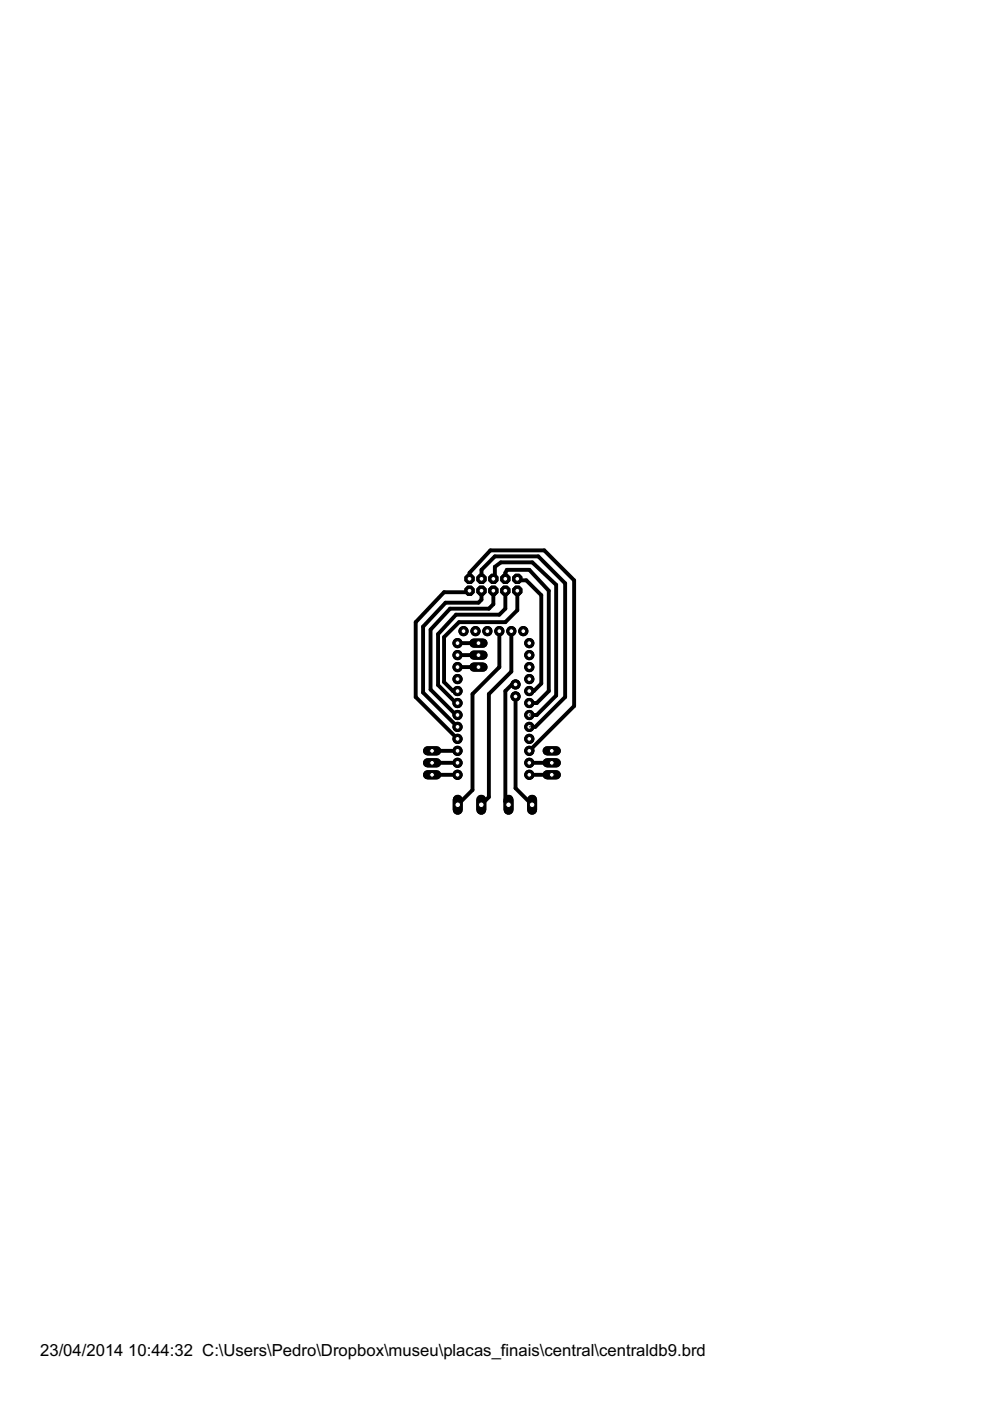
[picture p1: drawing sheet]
<svg xmlns="http://www.w3.org/2000/svg" width="210mm" height="297mm" viewBox="0 0 210 297" stroke-linecap="round" stroke-linejoin="round" font-family="sans-serif">
<defs><g id="words">
<g font-size="4">
<text x="8.5" y="287.5">23/04/2014</text>
<text x="27.2" y="287.5">10:44:32 C:\Users\Pedro\Dropbox\museu\placas_finais\central\centraldb9.brd</text>
</g>
</g></defs>
<g fill="none" stroke="#000" stroke-width=".83">
<path d="M97 136.4h4.5M97 138.9h4.5M99.5 122.7v-1.2l4.5-4.8h11.4l6.3 6.3v26.7l-8.8 8.9v.6h-.7M99.5 125.2l-.3 .4h-5.1l-6 6.3v15.9l8.9 8.9v.3M102.1 122.7v-1.9l2.8-2.8h9.2l5.7 5.7v24.1l-6.3 6.3h-.6M102.1 125.2v1.9l-.6 .7h-7l-4.8 5.1v13.9l7.3 7.3M104.6 122.7l.3-.3v-2.2l1.3-1h6.7l5 4.8v23.5l-4.1 4.1h-1.3M104.6 125.2v2.9l-.9 1h-8.3l-4.1 4.4v12.7l5.4 5.4h.3M105.9 133.8v7.6l-5.7 5.8v20.3l-3.2 3.1M107.1 122.7v-1.2l.4-.7h4.7l4.2 4.4v21.3l-2.6 2.6h-1.6M107.1 125.2v3.9l-1.2 1.2h-9.2l-3.8 4.2v10.7l3.8 3.9h.3M108.4 133.8v8.6l-4.7 4.8v21.8l-1.7 1.6"/>
<path d="M109.7 125.2v4.2l-2.6 2.5h-9.8l-3.2 3.2v9.5l2 1.9h.9M109.7 122.7l.3 .3h1.6l3.2 3.2v18.7l-1.6 1.6h-1M91.6 159.2h5.4M97 141.4h4.5M109.3 145.1h-.8l-1.4 1.4v23.4l.7 .7M109.3 147.7v19.4l3.5 3.5M91.6 161.7h5.4M91.6 164.3h5.4M112.2 161.7h4.8M112.2 164.3h4.8"/>
</g>
<circle cx="112.2" cy="136.4" r=".97" fill="#000" stroke="#000" stroke-width=".21"/>
<circle cx="112.2" cy="136.4" r=".51" fill="#fff" stroke="#000" stroke-width=".21"/>
<circle cx="112.2" cy="138.9" r=".97" fill="#000" stroke="#000" stroke-width=".21"/>
<circle cx="112.2" cy="138.9" r=".51" fill="#fff" stroke="#000" stroke-width=".21"/>
<circle cx="112.2" cy="141.4" r=".97" fill="#000" stroke="#000" stroke-width=".21"/>
<circle cx="112.2" cy="141.4" r=".51" fill="#fff" stroke="#000" stroke-width=".21"/>
<circle cx="112.2" cy="144" r=".97" fill="#000" stroke="#000" stroke-width=".21"/>
<circle cx="112.2" cy="144" r=".51" fill="#fff" stroke="#000" stroke-width=".21"/>
<circle cx="112.2" cy="146.5" r=".97" fill="#000" stroke="#000" stroke-width=".21"/>
<circle cx="112.2" cy="146.5" r=".51" fill="#fff" stroke="#000" stroke-width=".21"/>
<circle cx="112.2" cy="149.1" r=".97" fill="#000" stroke="#000" stroke-width=".21"/>
<circle cx="112.2" cy="149.1" r=".51" fill="#fff" stroke="#000" stroke-width=".21"/>
<circle cx="112.2" cy="151.6" r=".97" fill="#000" stroke="#000" stroke-width=".21"/>
<circle cx="112.2" cy="151.6" r=".51" fill="#fff" stroke="#000" stroke-width=".21"/>
<circle cx="112.2" cy="154.1" r=".97" fill="#000" stroke="#000" stroke-width=".21"/>
<circle cx="112.2" cy="154.1" r=".51" fill="#fff" stroke="#000" stroke-width=".21"/>
<circle cx="112.2" cy="156.7" r=".97" fill="#000" stroke="#000" stroke-width=".21"/>
<circle cx="112.2" cy="156.7" r=".51" fill="#fff" stroke="#000" stroke-width=".21"/>
<circle cx="112.2" cy="159.2" r=".97" fill="#000" stroke="#000" stroke-width=".21"/>
<circle cx="112.2" cy="159.2" r=".51" fill="#fff" stroke="#000" stroke-width=".21"/>
<circle cx="112.2" cy="161.7" r=".97" fill="#000" stroke="#000" stroke-width=".21"/>
<circle cx="112.2" cy="161.7" r=".51" fill="#fff" stroke="#000" stroke-width=".21"/>
<circle cx="112.2" cy="164.3" r=".97" fill="#000" stroke="#000" stroke-width=".21"/>
<circle cx="112.2" cy="164.3" r=".51" fill="#fff" stroke="#000" stroke-width=".21"/>
<circle cx="97" cy="164.3" r=".97" fill="#000" stroke="#000" stroke-width=".21"/>
<circle cx="97" cy="164.3" r=".51" fill="#fff" stroke="#000" stroke-width=".21"/>
<circle cx="97" cy="161.7" r=".97" fill="#000" stroke="#000" stroke-width=".21"/>
<circle cx="97" cy="161.7" r=".51" fill="#fff" stroke="#000" stroke-width=".21"/>
<circle cx="97" cy="159.2" r=".97" fill="#000" stroke="#000" stroke-width=".21"/>
<circle cx="97" cy="159.2" r=".51" fill="#fff" stroke="#000" stroke-width=".21"/>
<circle cx="97" cy="156.7" r=".97" fill="#000" stroke="#000" stroke-width=".21"/>
<circle cx="97" cy="156.7" r=".51" fill="#fff" stroke="#000" stroke-width=".21"/>
<circle cx="97" cy="154.1" r=".97" fill="#000" stroke="#000" stroke-width=".21"/>
<circle cx="97" cy="154.1" r=".51" fill="#fff" stroke="#000" stroke-width=".21"/>
<circle cx="97" cy="151.6" r=".97" fill="#000" stroke="#000" stroke-width=".21"/>
<circle cx="97" cy="151.6" r=".51" fill="#fff" stroke="#000" stroke-width=".21"/>
<circle cx="97" cy="149.1" r=".97" fill="#000" stroke="#000" stroke-width=".21"/>
<circle cx="97" cy="149.1" r=".51" fill="#fff" stroke="#000" stroke-width=".21"/>
<circle cx="97" cy="146.5" r=".97" fill="#000" stroke="#000" stroke-width=".21"/>
<circle cx="97" cy="146.5" r=".51" fill="#fff" stroke="#000" stroke-width=".21"/>
<circle cx="97" cy="144" r=".97" fill="#000" stroke="#000" stroke-width=".21"/>
<circle cx="97" cy="144" r=".51" fill="#fff" stroke="#000" stroke-width=".21"/>
<circle cx="97" cy="141.4" r=".97" fill="#000" stroke="#000" stroke-width=".21"/>
<circle cx="97" cy="141.4" r=".51" fill="#fff" stroke="#000" stroke-width=".21"/>
<circle cx="97" cy="138.9" r=".97" fill="#000" stroke="#000" stroke-width=".21"/>
<circle cx="97" cy="138.9" r=".51" fill="#fff" stroke="#000" stroke-width=".21"/>
<circle cx="97" cy="136.4" r=".97" fill="#000" stroke="#000" stroke-width=".21"/>
<circle cx="97" cy="136.4" r=".51" fill="#fff" stroke="#000" stroke-width=".21"/>
<circle cx="109.3" cy="147.7" r=".97" fill="#000" stroke="#000" stroke-width=".21"/>
<circle cx="109.3" cy="147.7" r=".51" fill="#fff" stroke="#000" stroke-width=".21"/>
<circle cx="109.3" cy="145.1" r=".97" fill="#000" stroke="#000" stroke-width=".21"/>
<circle cx="109.3" cy="145.1" r=".51" fill="#fff" stroke="#000" stroke-width=".21"/>
<circle cx="111" cy="133.8" r=".97" fill="#000" stroke="#000" stroke-width=".21"/>
<circle cx="111" cy="133.8" r=".51" fill="#fff" stroke="#000" stroke-width=".21"/>
<circle cx="108.4" cy="133.8" r=".97" fill="#000" stroke="#000" stroke-width=".21"/>
<circle cx="108.4" cy="133.8" r=".51" fill="#fff" stroke="#000" stroke-width=".21"/>
<circle cx="105.9" cy="133.8" r=".97" fill="#000" stroke="#000" stroke-width=".21"/>
<circle cx="105.9" cy="133.8" r=".51" fill="#fff" stroke="#000" stroke-width=".21"/>
<circle cx="103.3" cy="133.8" r=".97" fill="#000" stroke="#000" stroke-width=".21"/>
<circle cx="103.3" cy="133.8" r=".51" fill="#fff" stroke="#000" stroke-width=".21"/>
<circle cx="100.8" cy="133.8" r=".97" fill="#000" stroke="#000" stroke-width=".21"/>
<circle cx="100.8" cy="133.8" r=".51" fill="#fff" stroke="#000" stroke-width=".21"/>
<circle cx="98.3" cy="133.8" r=".97" fill="#000" stroke="#000" stroke-width=".21"/>
<circle cx="98.3" cy="133.8" r=".51" fill="#fff" stroke="#000" stroke-width=".21"/>
<path d="M112.8 169.6v2.1" fill="none" stroke="#000" stroke-width="2.1"/>
<circle cx="112.8" cy="170.6" r=".59" fill="#fff" stroke="#000" stroke-width=".21"/>
<path d="M107.8 169.6v2.1" fill="none" stroke="#000" stroke-width="2.1"/>
<circle cx="107.8" cy="170.6" r=".59" fill="#fff" stroke="#000" stroke-width=".21"/>
<path d="M102 169.6v2.1" fill="none" stroke="#000" stroke-width="2.1"/>
<circle cx="102" cy="170.6" r=".59" fill="#fff" stroke="#000" stroke-width=".21"/>
<path d="M97 169.6v2.1" fill="none" stroke="#000" stroke-width="2.1"/>
<circle cx="97" cy="170.6" r=".59" fill="#fff" stroke="#000" stroke-width=".21"/>
<path d="M100.5 141.4h1.9" fill="none" stroke="#000" stroke-width="1.9"/>
<circle cx="101.5" cy="141.4" r=".51" fill="#fff" stroke="#000" stroke-width=".21"/>
<path d="M100.5 138.9h1.9" fill="none" stroke="#000" stroke-width="1.9"/>
<circle cx="101.5" cy="138.9" r=".51" fill="#fff" stroke="#000" stroke-width=".21"/>
<path d="M100.5 136.4h1.9" fill="none" stroke="#000" stroke-width="1.9"/>
<circle cx="101.5" cy="136.4" r=".51" fill="#fff" stroke="#000" stroke-width=".21"/>
<path d="M90.7 164.3h1.9" fill="none" stroke="#000" stroke-width="1.9"/>
<circle cx="91.6" cy="164.3" r=".51" fill="#fff" stroke="#000" stroke-width=".21"/>
<path d="M90.7 161.7h1.9" fill="none" stroke="#000" stroke-width="1.9"/>
<circle cx="91.6" cy="161.7" r=".51" fill="#fff" stroke="#000" stroke-width=".21"/>
<path d="M90.7 159.2h1.9" fill="none" stroke="#000" stroke-width="1.9"/>
<circle cx="91.6" cy="159.2" r=".51" fill="#fff" stroke="#000" stroke-width=".21"/>
<path d="M116 159.2h1.9" fill="none" stroke="#000" stroke-width="1.9"/>
<circle cx="117" cy="159.2" r=".51" fill="#fff" stroke="#000" stroke-width=".21"/>
<path d="M116 161.7h1.9" fill="none" stroke="#000" stroke-width="1.9"/>
<circle cx="117" cy="161.7" r=".51" fill="#fff" stroke="#000" stroke-width=".21"/>
<path d="M116 164.3h1.9" fill="none" stroke="#000" stroke-width="1.9"/>
<circle cx="117" cy="164.3" r=".51" fill="#fff" stroke="#000" stroke-width=".21"/>
<circle cx="109.7" cy="122.7" r="1.05" fill="#000" stroke="#000" stroke-width=".21"/>
<circle cx="109.7" cy="122.7" r=".51" fill="#fff" stroke="#000" stroke-width=".21"/>
<circle cx="107.1" cy="122.7" r="1.05" fill="#000" stroke="#000" stroke-width=".21"/>
<circle cx="107.1" cy="122.7" r=".51" fill="#fff" stroke="#000" stroke-width=".21"/>
<circle cx="104.6" cy="122.7" r="1.05" fill="#000" stroke="#000" stroke-width=".21"/>
<circle cx="104.6" cy="122.7" r=".51" fill="#fff" stroke="#000" stroke-width=".21"/>
<circle cx="102.1" cy="122.7" r="1.05" fill="#000" stroke="#000" stroke-width=".21"/>
<circle cx="102.1" cy="122.7" r=".51" fill="#fff" stroke="#000" stroke-width=".21"/>
<circle cx="99.5" cy="122.7" r="1.05" fill="#000" stroke="#000" stroke-width=".21"/>
<circle cx="99.5" cy="122.7" r=".51" fill="#fff" stroke="#000" stroke-width=".21"/>
<circle cx="109.7" cy="125.2" r="1.05" fill="#000" stroke="#000" stroke-width=".21"/>
<circle cx="109.7" cy="125.2" r=".51" fill="#fff" stroke="#000" stroke-width=".21"/>
<circle cx="107.1" cy="125.2" r="1.05" fill="#000" stroke="#000" stroke-width=".21"/>
<circle cx="107.1" cy="125.2" r=".51" fill="#fff" stroke="#000" stroke-width=".21"/>
<circle cx="104.6" cy="125.2" r="1.05" fill="#000" stroke="#000" stroke-width=".21"/>
<circle cx="104.6" cy="125.2" r=".51" fill="#fff" stroke="#000" stroke-width=".21"/>
<circle cx="102.1" cy="125.2" r="1.05" fill="#000" stroke="#000" stroke-width=".21"/>
<circle cx="102.1" cy="125.2" r=".51" fill="#fff" stroke="#000" stroke-width=".21"/>
<circle cx="99.5" cy="125.2" r="1.05" fill="#000" stroke="#000" stroke-width=".21"/>
<circle cx="99.5" cy="125.2" r=".51" fill="#fff" stroke="#000" stroke-width=".21"/>
<circle cx="112.2" cy="136.4" r=".97" fill="#000" stroke="#000" stroke-width=".21"/>
<circle cx="112.2" cy="136.4" r=".51" fill="#fff" stroke="#000" stroke-width=".21"/>
<circle cx="112.2" cy="138.9" r=".97" fill="#000" stroke="#000" stroke-width=".21"/>
<circle cx="112.2" cy="138.9" r=".51" fill="#fff" stroke="#000" stroke-width=".21"/>
<circle cx="112.2" cy="141.4" r=".97" fill="#000" stroke="#000" stroke-width=".21"/>
<circle cx="112.2" cy="141.4" r=".51" fill="#fff" stroke="#000" stroke-width=".21"/>
<circle cx="112.2" cy="144" r=".97" fill="#000" stroke="#000" stroke-width=".21"/>
<circle cx="112.2" cy="144" r=".51" fill="#fff" stroke="#000" stroke-width=".21"/>
<circle cx="112.2" cy="146.5" r=".97" fill="#000" stroke="#000" stroke-width=".21"/>
<circle cx="112.2" cy="146.5" r=".51" fill="#fff" stroke="#000" stroke-width=".21"/>
<circle cx="112.2" cy="149.1" r=".97" fill="#000" stroke="#000" stroke-width=".21"/>
<circle cx="112.2" cy="149.1" r=".51" fill="#fff" stroke="#000" stroke-width=".21"/>
<circle cx="112.2" cy="151.6" r=".97" fill="#000" stroke="#000" stroke-width=".21"/>
<circle cx="112.2" cy="151.6" r=".51" fill="#fff" stroke="#000" stroke-width=".21"/>
<circle cx="112.2" cy="154.1" r=".97" fill="#000" stroke="#000" stroke-width=".21"/>
<circle cx="112.2" cy="154.1" r=".51" fill="#fff" stroke="#000" stroke-width=".21"/>
<circle cx="112.2" cy="156.7" r=".97" fill="#000" stroke="#000" stroke-width=".21"/>
<circle cx="112.2" cy="156.7" r=".51" fill="#fff" stroke="#000" stroke-width=".21"/>
<circle cx="112.2" cy="159.2" r=".97" fill="#000" stroke="#000" stroke-width=".21"/>
<circle cx="112.2" cy="159.2" r=".51" fill="#fff" stroke="#000" stroke-width=".21"/>
<circle cx="112.2" cy="161.7" r=".97" fill="#000" stroke="#000" stroke-width=".21"/>
<circle cx="112.2" cy="161.7" r=".51" fill="#fff" stroke="#000" stroke-width=".21"/>
<circle cx="112.2" cy="164.3" r=".97" fill="#000" stroke="#000" stroke-width=".21"/>
<circle cx="112.2" cy="164.3" r=".51" fill="#fff" stroke="#000" stroke-width=".21"/>
<circle cx="97" cy="164.3" r=".97" fill="#000" stroke="#000" stroke-width=".21"/>
<circle cx="97" cy="164.3" r=".51" fill="#fff" stroke="#000" stroke-width=".21"/>
<circle cx="97" cy="161.7" r=".97" fill="#000" stroke="#000" stroke-width=".21"/>
<circle cx="97" cy="161.7" r=".51" fill="#fff" stroke="#000" stroke-width=".21"/>
<circle cx="97" cy="159.2" r=".97" fill="#000" stroke="#000" stroke-width=".21"/>
<circle cx="97" cy="159.2" r=".51" fill="#fff" stroke="#000" stroke-width=".21"/>
<circle cx="97" cy="156.7" r=".97" fill="#000" stroke="#000" stroke-width=".21"/>
<circle cx="97" cy="156.7" r=".51" fill="#fff" stroke="#000" stroke-width=".21"/>
<circle cx="97" cy="154.1" r=".97" fill="#000" stroke="#000" stroke-width=".21"/>
<circle cx="97" cy="154.1" r=".51" fill="#fff" stroke="#000" stroke-width=".21"/>
<circle cx="97" cy="151.6" r=".97" fill="#000" stroke="#000" stroke-width=".21"/>
<circle cx="97" cy="151.6" r=".51" fill="#fff" stroke="#000" stroke-width=".21"/>
<circle cx="97" cy="149.1" r=".97" fill="#000" stroke="#000" stroke-width=".21"/>
<circle cx="97" cy="149.1" r=".51" fill="#fff" stroke="#000" stroke-width=".21"/>
<circle cx="97" cy="146.5" r=".97" fill="#000" stroke="#000" stroke-width=".21"/>
<circle cx="97" cy="146.5" r=".51" fill="#fff" stroke="#000" stroke-width=".21"/>
<circle cx="97" cy="144" r=".97" fill="#000" stroke="#000" stroke-width=".21"/>
<circle cx="97" cy="144" r=".51" fill="#fff" stroke="#000" stroke-width=".21"/>
<circle cx="97" cy="141.4" r=".97" fill="#000" stroke="#000" stroke-width=".21"/>
<circle cx="97" cy="141.4" r=".51" fill="#fff" stroke="#000" stroke-width=".21"/>
<circle cx="97" cy="138.9" r=".97" fill="#000" stroke="#000" stroke-width=".21"/>
<circle cx="97" cy="138.9" r=".51" fill="#fff" stroke="#000" stroke-width=".21"/>
<circle cx="97" cy="136.4" r=".97" fill="#000" stroke="#000" stroke-width=".21"/>
<circle cx="97" cy="136.4" r=".51" fill="#fff" stroke="#000" stroke-width=".21"/>
<circle cx="109.3" cy="147.7" r=".97" fill="#000" stroke="#000" stroke-width=".21"/>
<circle cx="109.3" cy="147.7" r=".51" fill="#fff" stroke="#000" stroke-width=".21"/>
<circle cx="109.3" cy="145.1" r=".97" fill="#000" stroke="#000" stroke-width=".21"/>
<circle cx="109.3" cy="145.1" r=".51" fill="#fff" stroke="#000" stroke-width=".21"/>
<circle cx="111" cy="133.8" r=".97" fill="#000" stroke="#000" stroke-width=".21"/>
<circle cx="111" cy="133.8" r=".51" fill="#fff" stroke="#000" stroke-width=".21"/>
<circle cx="108.4" cy="133.8" r=".97" fill="#000" stroke="#000" stroke-width=".21"/>
<circle cx="108.4" cy="133.8" r=".51" fill="#fff" stroke="#000" stroke-width=".21"/>
<circle cx="105.9" cy="133.8" r=".97" fill="#000" stroke="#000" stroke-width=".21"/>
<circle cx="105.9" cy="133.8" r=".51" fill="#fff" stroke="#000" stroke-width=".21"/>
<circle cx="103.3" cy="133.8" r=".97" fill="#000" stroke="#000" stroke-width=".21"/>
<circle cx="103.3" cy="133.8" r=".51" fill="#fff" stroke="#000" stroke-width=".21"/>
<circle cx="100.8" cy="133.8" r=".97" fill="#000" stroke="#000" stroke-width=".21"/>
<circle cx="100.8" cy="133.8" r=".51" fill="#fff" stroke="#000" stroke-width=".21"/>
<circle cx="98.3" cy="133.8" r=".97" fill="#000" stroke="#000" stroke-width=".21"/>
<circle cx="98.3" cy="133.8" r=".51" fill="#fff" stroke="#000" stroke-width=".21"/>
<path d="M112.8 169.6v2.1" fill="none" stroke="#000" stroke-width="2.1"/>
<circle cx="112.8" cy="170.6" r=".59" fill="#fff" stroke="#000" stroke-width=".21"/>
<path d="M107.8 169.6v2.1" fill="none" stroke="#000" stroke-width="2.1"/>
<circle cx="107.8" cy="170.6" r=".59" fill="#fff" stroke="#000" stroke-width=".21"/>
<path d="M102 169.6v2.1" fill="none" stroke="#000" stroke-width="2.1"/>
<circle cx="102" cy="170.6" r=".59" fill="#fff" stroke="#000" stroke-width=".21"/>
<path d="M97 169.6v2.1" fill="none" stroke="#000" stroke-width="2.1"/>
<circle cx="97" cy="170.6" r=".59" fill="#fff" stroke="#000" stroke-width=".21"/>
<path d="M100.5 141.4h1.9" fill="none" stroke="#000" stroke-width="1.9"/>
<circle cx="101.5" cy="141.4" r=".51" fill="#fff" stroke="#000" stroke-width=".21"/>
<path d="M100.5 138.9h1.9" fill="none" stroke="#000" stroke-width="1.9"/>
<circle cx="101.5" cy="138.9" r=".51" fill="#fff" stroke="#000" stroke-width=".21"/>
<path d="M100.5 136.4h1.9" fill="none" stroke="#000" stroke-width="1.9"/>
<circle cx="101.5" cy="136.4" r=".51" fill="#fff" stroke="#000" stroke-width=".21"/>
<path d="M90.7 164.3h1.9" fill="none" stroke="#000" stroke-width="1.9"/>
<circle cx="91.6" cy="164.3" r=".51" fill="#fff" stroke="#000" stroke-width=".21"/>
<path d="M90.7 161.7h1.9" fill="none" stroke="#000" stroke-width="1.9"/>
<circle cx="91.6" cy="161.7" r=".51" fill="#fff" stroke="#000" stroke-width=".21"/>
<path d="M90.7 159.2h1.9" fill="none" stroke="#000" stroke-width="1.9"/>
<circle cx="91.6" cy="159.2" r=".51" fill="#fff" stroke="#000" stroke-width=".21"/>
<path d="M116 159.2h1.9" fill="none" stroke="#000" stroke-width="1.9"/>
<circle cx="117" cy="159.2" r=".51" fill="#fff" stroke="#000" stroke-width=".21"/>
<path d="M116 161.7h1.9" fill="none" stroke="#000" stroke-width="1.9"/>
<circle cx="117" cy="161.7" r=".51" fill="#fff" stroke="#000" stroke-width=".21"/>
<path d="M116 164.3h1.9" fill="none" stroke="#000" stroke-width="1.9"/>
<circle cx="117" cy="164.3" r=".51" fill="#fff" stroke="#000" stroke-width=".21"/>
<circle cx="109.7" cy="122.7" r="1.05" fill="#000" stroke="#000" stroke-width=".21"/>
<circle cx="109.7" cy="122.7" r=".51" fill="#fff" stroke="#000" stroke-width=".21"/>
<circle cx="107.1" cy="122.7" r="1.05" fill="#000" stroke="#000" stroke-width=".21"/>
<circle cx="107.1" cy="122.7" r=".51" fill="#fff" stroke="#000" stroke-width=".21"/>
<circle cx="104.6" cy="122.7" r="1.05" fill="#000" stroke="#000" stroke-width=".21"/>
<circle cx="104.6" cy="122.7" r=".51" fill="#fff" stroke="#000" stroke-width=".21"/>
<circle cx="102.1" cy="122.7" r="1.05" fill="#000" stroke="#000" stroke-width=".21"/>
<circle cx="102.1" cy="122.7" r=".51" fill="#fff" stroke="#000" stroke-width=".21"/>
<circle cx="99.5" cy="122.7" r="1.05" fill="#000" stroke="#000" stroke-width=".21"/>
<circle cx="99.5" cy="122.7" r=".51" fill="#fff" stroke="#000" stroke-width=".21"/>
<circle cx="109.7" cy="125.2" r="1.05" fill="#000" stroke="#000" stroke-width=".21"/>
<circle cx="109.7" cy="125.2" r=".51" fill="#fff" stroke="#000" stroke-width=".21"/>
<circle cx="107.1" cy="125.2" r="1.05" fill="#000" stroke="#000" stroke-width=".21"/>
<circle cx="107.1" cy="125.2" r=".51" fill="#fff" stroke="#000" stroke-width=".21"/>
<circle cx="104.6" cy="125.2" r="1.05" fill="#000" stroke="#000" stroke-width=".21"/>
<circle cx="104.6" cy="125.2" r=".51" fill="#fff" stroke="#000" stroke-width=".21"/>
<circle cx="102.1" cy="125.2" r="1.05" fill="#000" stroke="#000" stroke-width=".21"/>
<circle cx="102.1" cy="125.2" r=".51" fill="#fff" stroke="#000" stroke-width=".21"/>
<circle cx="99.5" cy="125.2" r="1.05" fill="#000" stroke="#000" stroke-width=".21"/>
<circle cx="99.5" cy="125.2" r=".51" fill="#fff" stroke="#000" stroke-width=".21"/>
<path d="M112.2 151.6h.3M112.2 154.1h.7" fill="none" stroke="#000" stroke-width=".21"/>
<use href="#words"/>
</svg>
